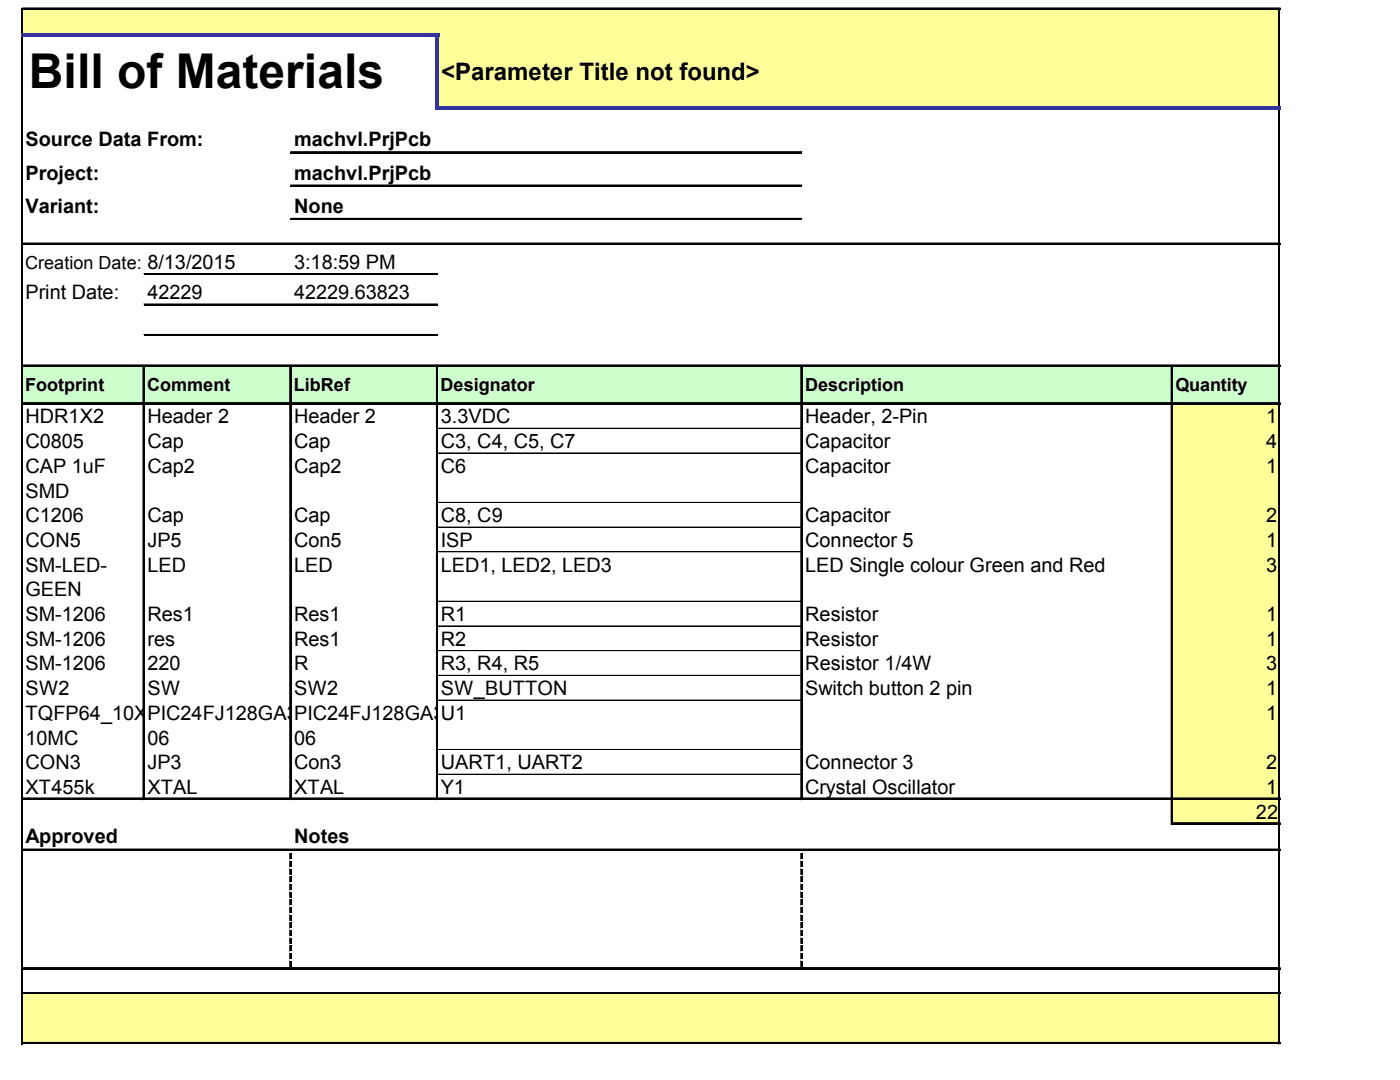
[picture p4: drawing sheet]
<svg xmlns="http://www.w3.org/2000/svg" width="279mm" height="215mm" viewBox="0 0 279 215" stroke-linecap="round" stroke-linejoin="round" font-family="sans-serif">
<defs><g id="words">
<text font-size="9.6" x="5.8" y="17.6">Bill of Materials</text>
<text font-size="4.8" x="88" y="15.9">&lt;Parameter Title not found&gt;</text>
<g font-size="4">
<text x="5.1" y="29.2">Source Data From:</text>
<text x="58.6" y="29.2">machvl.PrjPcb</text>
<text x="5.1" y="35.8">Project:</text>
<text x="58.6" y="35.8">machvl.PrjPcb</text>
<text x="5.1" y="42.5">Variant:</text>
<text x="58.6" y="42.5">None</text>
<text x="58.6" y="53.6">3:18:59 PM</text>
<text x="5.1" y="59.7">Print Date:</text>
<text x="29.4" y="59.7">42229</text>
<text x="58.6" y="59.7">42229.63823</text>
<text x="5.1" y="84.3">HDR1X2</text>
<text x="5.1" y="89.3">C0805</text>
<text x="29.4" y="84.3">Header 2</text>
<text x="29.4" y="89.3">Cap</text>
<text x="58.6" y="84.3">Header 2</text>
<text x="58.6" y="89.3">Cap</text>
<text x="87.9" y="84.3">3.3VDC</text>
<text x="87.9" y="89.3">C3, C4, C5, C7</text>
<text x="160.5" y="84.3">Header, 2-Pin</text>
<text x="160.5" y="89.3">Capacitor</text>
<text x="252.4" y="84.3">1</text>
<text x="252.4" y="89.3">4</text>
<text x="5.1" y="94.2">CAP 1uF</text>
<text x="29.4" y="94.2">Cap2</text>
<text x="58.6" y="94.2">Cap2</text>
<text x="87.9" y="94.2">C6</text>
<text x="160.5" y="94.2">Capacitor</text>
<text x="252.4" y="94.2">1</text>
<text x="5.1" y="99.2">SMD</text>
<text x="5.1" y="104">C1206</text>
<text x="29.4" y="104">Cap</text>
<text x="58.6" y="104">Cap</text>
<text x="87.9" y="104">C8, C9</text>
<text x="160.5" y="104">Capacitor</text>
<text x="252.4" y="104">2</text>
<text x="5.1" y="109">CON5</text>
<text x="5.1" y="113.9">SM-LED-</text>
<text x="29.4" y="109">JP5</text>
<text x="29.4" y="113.9">LED</text>
<text x="58.6" y="109">Con5</text>
<text x="58.6" y="113.9">LED</text>
<text x="87.9" y="109">ISP</text>
<text x="87.9" y="113.9">LED1, LED2, LED3</text>
<text x="160.5" y="109">Connector 5</text>
<text x="160.5" y="113.9">LED Single colour Green and Red</text>
<text x="252.4" y="109">1</text>
<text x="252.4" y="113.9">3</text>
<text x="5.1" y="118.8">GEEN</text>
<text x="5.1" y="123.7">SM-1206</text>
<text x="29.4" y="123.7">Res1</text>
<text x="58.6" y="123.7">Res1</text>
<text x="87.9" y="123.7">R1</text>
<text x="160.5" y="123.7">Resistor</text>
<text x="252.4" y="123.7">1</text>
<text x="5.1" y="128.6">SM-1206</text>
<text x="29.4" y="128.6">res</text>
<text x="58.6" y="128.6">Res1</text>
<text x="87.9" y="128.6">R2</text>
<text x="160.5" y="128.6">Resistor</text>
<text x="252.4" y="128.6">1</text>
<text x="5.1" y="133.6">SM-1206</text>
<text x="29.4" y="133.6">220</text>
<text x="58.6" y="133.6">R</text>
<text x="87.9" y="133.6">R3, R4, R5</text>
<text x="160.5" y="133.6">Resistor 1/4W</text>
<text x="252.4" y="133.6">3</text>
<text x="5.1" y="138.5">SW2</text>
<text x="5.1" y="143.4">TQFP64_10X</text>
<text x="29.4" y="138.5">SW</text>
<text x="29.4" y="143.4">PIC24FJ128GA3PIC24FJ128GA3U1</text>
<text x="58.6" y="138.5">SW2</text>
<text x="87.9" y="138.5">SW_BUTTON</text>
<text x="160.5" y="138.5">Switch button 2 pin</text>
<text x="252.4" y="138.5">1</text>
<text x="252.4" y="143.4">1</text>
<text x="5.1" y="148.4">10MC</text>
<text x="29.4" y="148.4">06</text>
<text x="58.6" y="148.4">06</text>
<text x="5.1" y="153.3">CON3</text>
<text x="29.4" y="153.3">JP3</text>
<text x="58.6" y="153.3">Con3</text>
<text x="87.9" y="153.3">UART1, UART2</text>
<text x="160.5" y="153.3">Connector 3</text>
<text x="252.4" y="153.3">2</text>
<text x="5.1" y="158.2">XT455k</text>
<text x="29.4" y="158.2">XTAL</text>
<text x="58.6" y="158.2">XTAL</text>
<text x="87.9" y="158.2">Y1</text>
<text x="160.5" y="158.2">Crystal Oscillator</text>
<text x="252.4" y="158.2">1</text>
<text x="250.3" y="163.1">22</text>
<text x="5.1" y="168">Approved</text>
<text x="58.6" y="168">Notes</text>
</g>
<g font-size="3.6">
<text x="5" y="53.6">Creation Date: 8/13/2015</text>
<text x="5" y="77.8">Footprint</text>
<text x="29.3" y="77.8">Comment</text>
<text x="58.6" y="77.8">LibRef</text>
<text x="87.8" y="77.8">Designator</text>
<text x="160.5" y="77.8">Description</text>
<text x="234.3" y="77.8">Quantity</text>
</g>
</g></defs>
<g fill="#ff9">
<path d="M4.5 1.9h250.6v5.1h-250.6z"/>
<path d="M87.2 7h167.9v14.5h-167.9z"/>
</g>
<path d="M4.5 72.9h250.6v7.6h-250.6z" fill="#cfc"/>
<g fill="#ff9">
<path d="M233.6 80.4h21.5v5h-21.5z"/>
<path d="M233.6 85.3h21.5v5h-21.5z"/>
<path d="M233.6 90.3h21.5v9.9h-21.5z"/>
<path d="M233.6 100.1h21.5v5h-21.5z"/>
<path d="M233.6 105h21.5v5h-21.5z"/>
<path d="M233.6 109.9h21.5v9.9h-21.5z"/>
<path d="M233.6 119.8h21.5v5h-21.5z"/>
<path d="M233.6 124.7h21.5v5h-21.5z"/>
<path d="M233.6 129.6h21.5v5h-21.5z"/>
<path d="M233.6 134.6h21.5v4.9h-21.5z"/>
<path d="M233.6 139.5h21.5v9.9h-21.5z"/>
<path d="M233.6 149.3h21.5v5h-21.5z"/>
<path d="M233.6 154.3h21.5v4.9h-21.5z"/>
<path d="M233.6 159.2h21.5v5h-21.5z"/>
<path d="M4.5 198h250.6v9.9h-250.6z"/>
</g>
<path d="M4.2 1.6v5M254.8 2v19.1" fill="none" stroke="#000" stroke-width=".2"/>
<path d="M4.4 1.6v5M255 2v19.1" fill="none" stroke="#000" stroke-width=".35"/>
<path d="M86.8 7.4h.7v14.5h-.7z" fill="#339"/>
<g fill="none" stroke="#000" stroke-width=".2">
<path d="M4.2 7.4v200.7M4.5 1.6h250.7M254.8 21.9v186.2M28.5 73.1v86.3M57.7 73.1v86.3M87 73.1v86.3M159.6 73.1v86.3M233.4 73.1v91.2M57.7 170v1.2M57.7 171.6v1.1M57.7 173.1v1.1M57.7 174.6v1.2"/>
<path d="M57.7 176.2v1.1M57.7 177.7v1.1M57.7 179.2v1.2M159.6 170v1.2M159.6 171.6v1.1M159.6 173.1v1.1M159.6 174.6v1.2M159.6 176.2v1.1M159.6 177.7v1.1M159.6 179.2v1.2M57.7 180.7v1.2M57.7 182.3v1.1"/>
<path d="M57.7 183.8v1.1M57.7 185.3v1.2M57.7 186.9v1.1M57.7 188.4v1.1M57.7 189.9v1.2M57.7 191.5v1.1M159.6 180.7v1.2M159.6 182.3v1.1M159.6 183.8v1.1M159.6 185.3v1.2M159.6 186.9v1.1M159.6 188.4v1.1"/>
<path d="M159.6 189.9v1.2M159.6 191.5v1.1"/>
</g>
<path d="M4.4 7.4v200.7M255 21.9v186.2M28.7 73.1v86.3M57.9 73.1v86.3M87.2 73.1v86.3M159.8 73.1v86.3M233.6 73.1v91.2" fill="none" stroke="#000" stroke-width=".35"/>
<g fill="#000">
<path d="M57.7 170h.4v1.2h-.4zM57.7 171.6h.4v1.1h-.4zM57.7 173.1h.4v1.1h-.4zM57.7 174.6h.4v1.2h-.4zM57.7 176.2h.4v1.1h-.4zM57.7 177.7h.4v1.1h-.4zM57.7 179.2h.4v1.2h-.4zM159.6 170h.4v1.2h-.4zM159.6 171.6h.4v1.1h-.4zM159.6 173.1h.4v1.1h-.4zM159.6 174.6h.4v1.2h-.4zM159.6 176.2h.4v1.1h-.4z"/>
<path d="M159.6 177.7h.4v1.1h-.4zM159.6 179.2h.4v1.2h-.4zM57.7 180.7h.4v1.2h-.4zM57.7 182.3h.4v1.1h-.4zM57.7 183.8h.4v1.1h-.4zM57.7 185.3h.4v1.2h-.4zM57.7 186.9h.4v1.1h-.4zM57.7 188.4h.4v1.1h-.4zM57.7 189.9h.4v1.2h-.4zM57.7 191.5h.4v1.1h-.4zM159.6 180.7h.4v1.2h-.4zM159.6 182.3h.4v1.1h-.4z"/>
<path d="M159.6 183.8h.4v1.1h-.4zM159.6 185.3h.4v1.2h-.4zM159.6 186.9h.4v1.1h-.4zM159.6 188.4h.4v1.1h-.4zM159.6 189.9h.4v1.2h-.4zM159.6 191.5h.4v1.1h-.4z"/>
</g>
<path d="M4.5 1.8h250.7" fill="none" stroke="#000" stroke-width=".38"/>
<g fill="#339">
<path d="M4.2 6.6h83.3v.8h-83.3z"/>
<path d="M87.5 21.1h167.7v.8h-167.7z"/>
</g>
<g fill="none" stroke="#000" stroke-width=".2">
<path d="M57.9 30.2h101.9M57.9 36.9h101.9M4.5 48.4h250.7M28.7 54.5h58.5M57.9 43.5h101.9M4.5 72.7h250.7M28.7 60.6h58.5M28.7 66.6h58.5M4.5 80.2h250.7M87.3 85.3h72.3M87.3 85.4h72.3M87.3 90.3h72.3"/>
<path d="M87.3 109.9h72.3M87.3 110h72.3M87.3 119.8h72.3M159.6 100.1h-72.3M159.6 105h-72.3M87.3 139.5h72.3M159.6 124.7h-72.3M159.6 129.6l-72.3 .1M159.6 134.6h-72.3M4.5 159h250.7M159.6 149.3l-72.3 .1M159.6 154.3h-72.3"/>
<path d="M4.5 169.2h250.7M233.8 163.9h21.4M4.5 192.8h250.7M4.5 197.8h250.7M4.5 207.7h250.7"/>
</g>
<g fill="none" stroke="#000" stroke-width=".38">
<path d="M57.9 30.4h101.9M57.9 37.1h101.9M4.5 48.6h250.7M28.7 54.7h58.5M57.9 43.7h101.9M4.5 72.9h250.7M28.7 60.8h58.5M28.7 66.8h58.5M4.5 80.4h250.7M4.5 159.2h250.7M4.5 169.4h250.7M233.8 164.1h21.4"/>
<path d="M4.5 193h250.7M4.5 198h250.7M4.5 207.9h250.7"/>
</g>
<use href="#words"/>
</svg>
